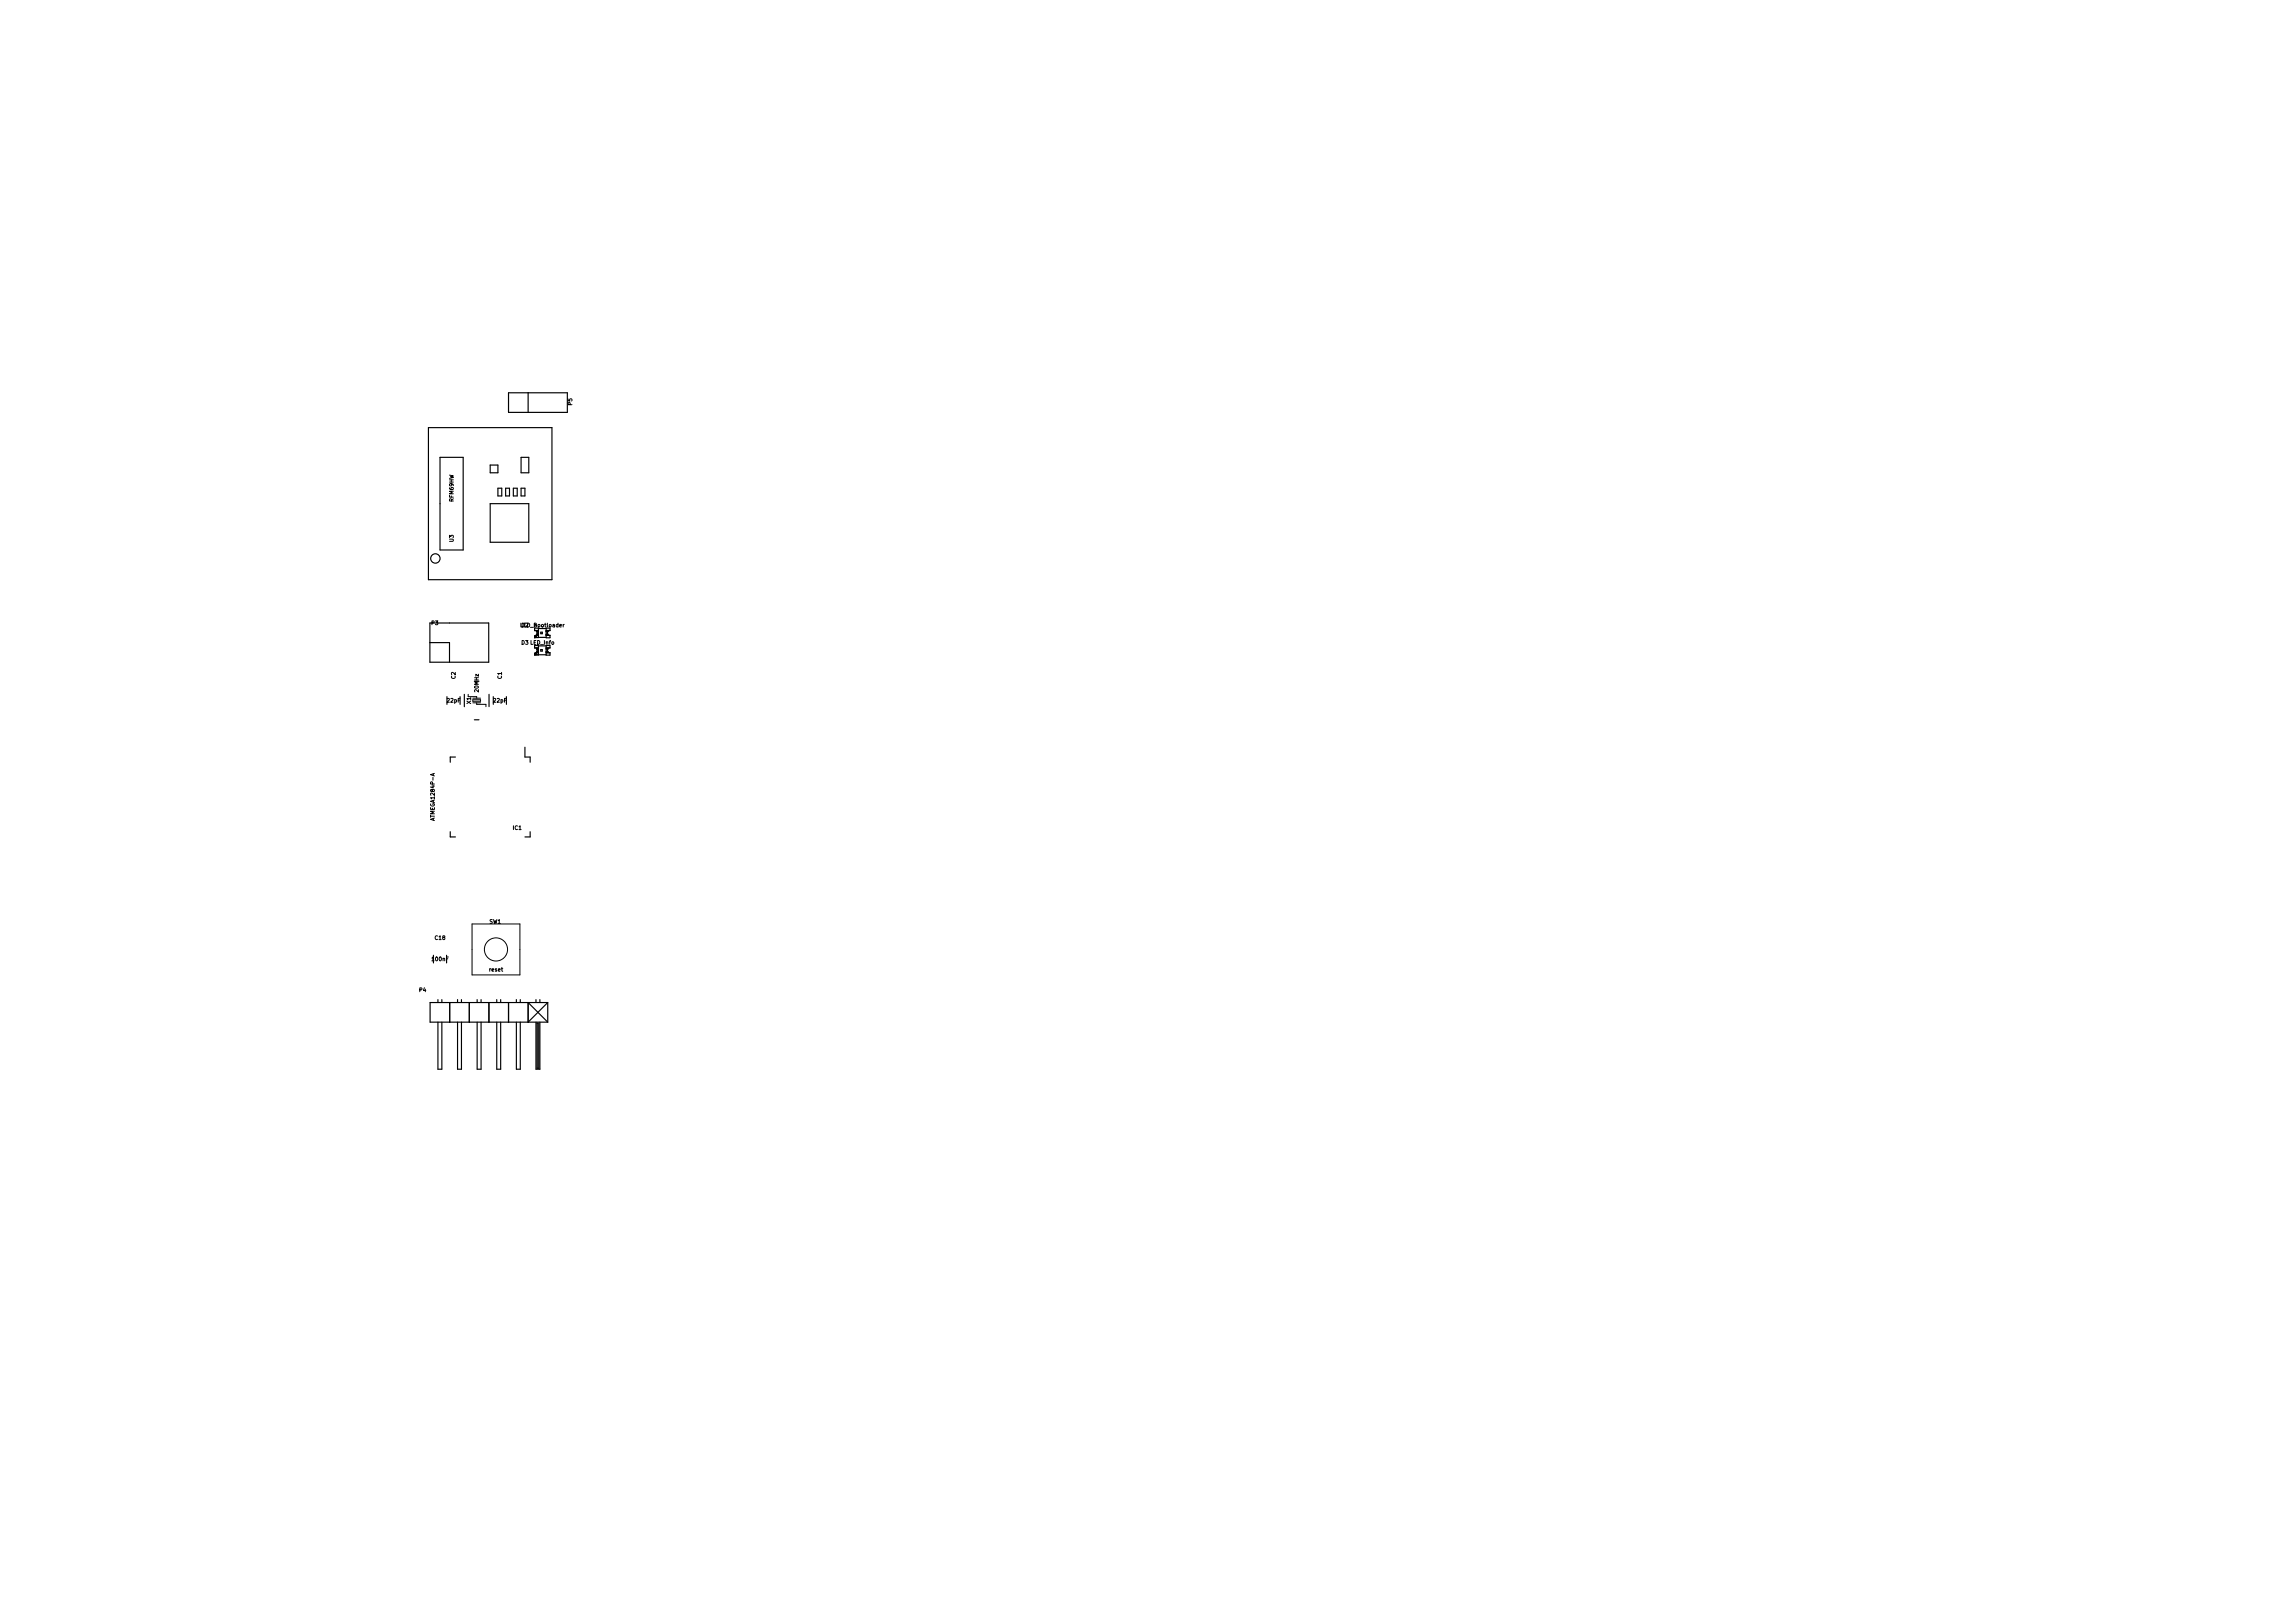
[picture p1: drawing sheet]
<svg xmlns="http://www.w3.org/2000/svg" width="297mm" height="210mm" viewBox="0 0 297 210" stroke-linecap="round" stroke-linejoin="round" font-family="sans-serif">
<defs><g id="words">
<g font-size=".7">
<text x="74.1" y="52.5" transform="rotate(-90 74.1 52.5)">P5</text>
<text x="58.7" y="65" transform="rotate(-90 58.7 65)">RFM69HW</text>
<text x="58.7" y="70.2" transform="rotate(-90 58.7 70.2)">U3</text>
<text x="55.9" y="81">P3</text>
<text x="67.5" y="81.2">LED_Bootloader</text>
<text x="67.6" y="81.2">D2</text>
<text x="67.6" y="83.5">D3 LED_Info</text>
<text x="59" y="87.9" transform="rotate(-90 59 87.9)">C2</text>
<text x="62" y="89.6" transform="rotate(-90 62 89.6)">20MHz</text>
<text x="65" y="87.9" transform="rotate(-90 65 87.9)">C1</text>
<text x="57.9" y="91">22pF</text>
<text x="61" y="91.2" transform="rotate(-90 61 91.2)">X1</text>
<text x="63.9" y="91">22pF</text>
<text x="56.3" y="106.1" transform="rotate(-90 56.3 106.1)">ATMEGA1284P-A</text>
<text x="66.5" y="107.5">IC1</text>
<text x="63.4" y="119.6">SW1</text>
<text x="56" y="124.5">100nF</text>
<text x="56.4" y="121.7">C18</text>
<text x="63.4" y="125.8">reset</text>
<text x="54.3" y="128.5">P4</text>
</g>
</g></defs>
<g fill="none" stroke="#000" stroke-width=".13">
<path d="M60.7 89.9v.3h1v.2M61.3 91h1M61.3 90.4h1M61.3 90.6h1v.2h-1zM61.7 91v.2h1.3v.3M61.1 119.7h6.2v6.6h-6.2z"/>
<circle cx="64.2" cy="123" r="1.5"/>
</g>
<g fill="none" stroke="#000" stroke-width=".15">
<path d="M55.5 55.4h16v19.7h-16zM57 59.2h3v12h-3zM65.9 50.9h7.6v2.5h-7.6zM67.5 59.2h1v2h-1zM68.4 50.9v2.5M63.5 60.2h1v1h-1zM63.5 65.2h5v5h-5zM64.5 63.2h.5v1h-.5zM65.5 63.2h.5v1h-.5zM66.5 63.2h.5v1h-.5zM67.5 63.2h.5v1h-.5zM55.7 83.2h2.5v2.6"/>
<path d="M55.7 80.7h7.6v5.1h-7.6zM57.9 90.2v1M59 98.1h-.7v.6M59.6 90.2v1M60.1 89.9v1.6M61.4 93.2h.6M63.3 89.9v1.6M63.9 90.2v1M65.6 90.2v1M68 96.8v1.3h.7v.6M69.3 81.7l.2 .1 .1 .2-.1 .2-.2 .1M69.3 83.9l.2 .1 .1 .2-.1 .3-.2 .1"/>
<path d="M69.3 81.4v.3h.5M69.3 82.4v.2zM69.3 83.6v.3h.5M69.3 84.6v.3zM69.3 82.6h1.4M69.3 84.8h1.4M69.8 81.4v1.2M69.8 83.6v1.2h-.3v-.3h.3M69.8 82.2h-.3v.1h.3M69.8 81.7h-.3v.1h.3M69.8 83.9h-.3v.2h.3M69.8 84.4h-.3v.2"/>
<path d="M69.8 81.8h-.2v.4h.2M69.8 84.1h-.2v.3h.2M69.8 82.3h-.3v.3M70.1 81.9h.2v.2h-.2zM70.1 84.1h.2v.2h-.2zM70.7 82.2h.3v.1h-.3M70.7 81.7h.3v.1h-.3M70.7 81.8h.2v.4h-.2M70.7 81.4v1.2h.5v-.3h-.5M70.7 83.6v1.3h.5v-.4l-.5 .1M70.7 83.9h.3v.2h-.3M70.7 84.4h.3v.2"/>
<path d="M70.7 84.1h.2v.3h-.2M71.2 81.7l-.2 .1-.1 .2 .1 .2 .2 .1M71.2 83.9l-.2 .1-.1 .2 .1 .3 .2 .1M71.2 81.4v.3h-.5M71.2 83.6v.3h-.5M58.3 107.7v.7h.7M68.7 107.7v.7h-.7M56.2 123.7v1M56.7 129.5v.4M56.7 132.4v6.1h.5v-6.1M57.2 129.5v.4M57.9 123.7v1"/>
<path d="M58.3 129.9v2.5M59.3 129.5v.4M59.3 132.4v6.1h.5v-6.1M59.8 129.5v.4M60.8 129.9v2.5M61.8 129.5v.4M61.8 132.4v6.1h.5v-6.1M62.3 129.5v.4M63.3 129.9v2.5M64.4 132.4v6.1h.5v-6.1M64.4 129.5v.4M64.9 129.5v.4"/>
<path d="M65.9 129.9v2.5M66.9 132.4v6.1h.5v-6.1M66.9 129.5v.4M67.4 129.5v.4M69.4 132.4v6.1h.5v-6.1M69.4 129.5v.4M69.8 132.5v5.9h-.2v-5.9h.1v5.9M69.9 129.5v.4M71 129.9h-15.3v2.5h15.3M71 129.9l-2.6 2.5v-2.5l2.6 2.5M71 129.9v2.5"/>
<circle cx="56.4" cy="72.3" r=".61"/>
<circle cx="69.4" cy="82.4" r=".07"/>
<circle cx="69.4" cy="84.7" r=".07"/>
</g>
<use href="#words"/>
</svg>
